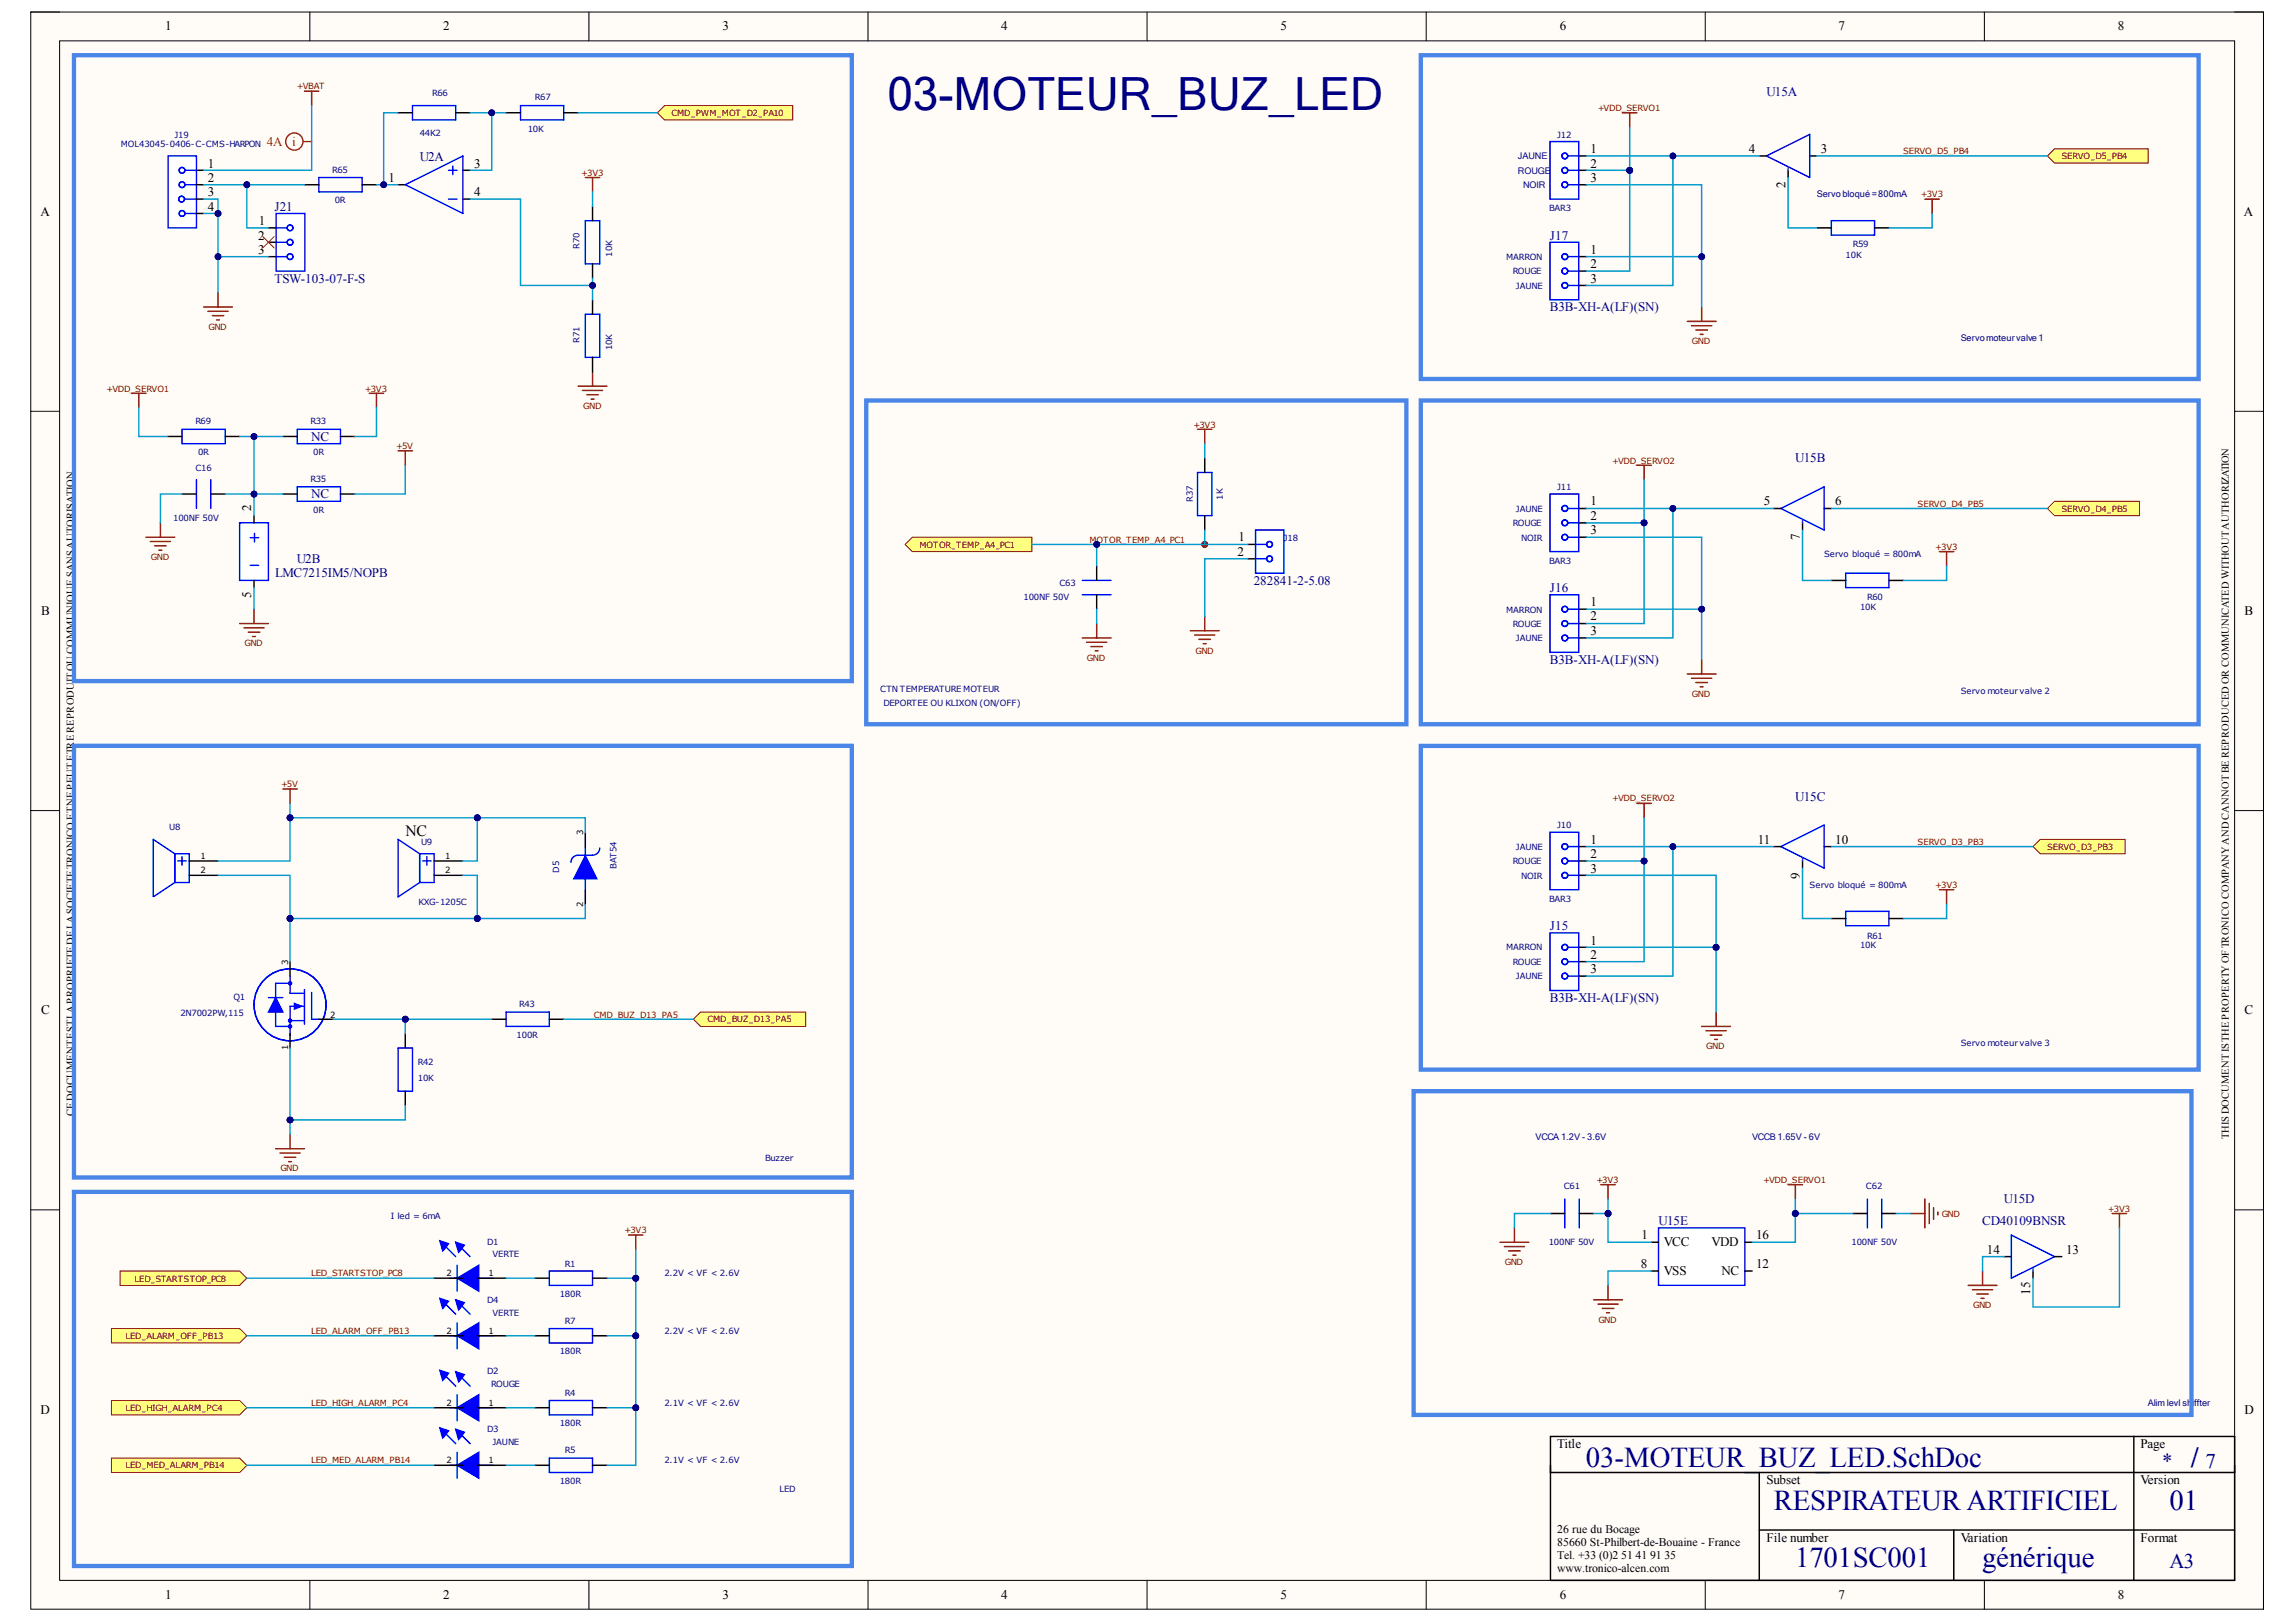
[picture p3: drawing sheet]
<svg xmlns="http://www.w3.org/2000/svg" width="297mm" height="210mm" viewBox="0 0 297 210" stroke-linecap="round" stroke-linejoin="round" font-family="sans-serif">
<defs><g id="words">
<text font-size="5.9" fill="#000080" x="114.8" y="14.3">03-MOTEUR_BUZ_LED</text>
<g font-size="3.7" fill="#000080">
<text x="205.2" y="189.8">03-MOTEUR_BUZ_LED.SchDoc</text>
<text x="283.4" y="189.8">/</text>
<text x="229.4" y="195.3">RESPIRATEUR ARTIFICIEL</text>
<text x="280.6" y="195.3">01</text>
<text x="232.2" y="202.8">1701SC001</text>
<text x="256.4" y="202.8">générique</text>
</g>
<g font-size="2.7" fill="#000080">
<text x="279.7" y="189.9">*</text>
<text x="285.3" y="189.9">7</text>
<text x="280.6" y="202.9">A3</text>
</g>
<text font-size="2" x="52.4" y="108.2">NC</text>
<g font-size="1.7">
<text x="21.4" y="3.9">1</text>
<text x="57.3" y="3.9">2</text>
<text x="93.5" y="3.9">3</text>
<text x="129.5" y="3.9">4</text>
<text x="165.6" y="3.9">5</text>
<text x="201.8" y="3.9">6</text>
<text x="237.8" y="3.9">7</text>
<text x="273.9" y="3.9">8</text>
<text x="26.9" y="21.7">1</text>
<text x="26.9" y="23.6">2</text>
<text x="50.2" y="23.6">1</text>
<text x="61.3" y="21.7">3</text>
<text x="205.7" y="23.6">3</text>
<text x="205.7" y="21.7">2</text>
<text x="205.7" y="19.8">1</text>
<text x="226.2" y="19.8">4</text>
<text x="235.5" y="19.8">3</text>
<text x="5.2" y="28">A</text>
<text x="26.9" y="25.4">3</text>
<text x="26.9" y="27.3">4</text>
<text x="33.5" y="29.1">1</text>
<text x="61.3" y="25.4">4</text>
<text x="231" y="24.3" transform="rotate(-90 231 24.3)">2</text>
<text x="290.3" y="28">A</text>
<text x="33.4" y="32.9">3</text>
<text x="33.4" y="31">2</text>
<text x="205.7" y="34.7">2</text>
<text x="205.7" y="32.9">1</text>
<text x="205.7" y="36.6">3</text>
<text x="205.7" y="65.4">1</text>
<text x="228.2" y="65.4">5</text>
<text x="237.4" y="65.4">6</text>
<text x="32.5" y="66.2" transform="rotate(-90 32.5 66.2)">2</text>
<text x="160.1" y="71.9">2</text>
<text x="160.2" y="70.1">1</text>
<text x="205.7" y="69.1">3</text>
<text x="205.7" y="67.3">2</text>
<text x="232.8" y="69.9" transform="rotate(-90 232.8 69.9)">7</text>
<text x="32.5" y="77.3" transform="rotate(-90 32.5 77.3)">5</text>
<text x="5.3" y="79.6">B</text>
<text x="205.7" y="82.1">3</text>
<text x="205.7" y="80.3">2</text>
<text x="205.7" y="78.4">1</text>
<text x="290.4" y="79.6">B</text>
<text x="205.7" y="112.9">3</text>
<text x="205.7" y="111.1">2</text>
<text x="205.7" y="109.2">1</text>
<text x="227.4" y="109.2">11</text>
<text x="232.8" y="113.7" transform="rotate(-90 232.8 113.7)">9</text>
<text x="237.4" y="109.2">10</text>
<text x="205.7" y="125.9">3</text>
<text x="205.7" y="124.1">2</text>
<text x="205.7" y="122.2">1</text>
<text x="5.3" y="131.3">C</text>
<text x="290.4" y="131.3">C</text>
<text x="212.3" y="160.3">1</text>
<text x="215.2" y="161.3">VCC</text>
<text x="221.4" y="161.3">VDD</text>
<text x="227.1" y="160.3">16</text>
<text x="212.3" y="164.1">8</text>
<text x="215.2" y="165">VSS</text>
<text x="222.7" y="165">NC</text>
<text x="227.1" y="164.1">12</text>
<text x="257" y="162.2">14</text>
<text x="262.6" y="167.5" transform="rotate(-90 262.6 167.5)">15</text>
<text x="267.3" y="162.2">13</text>
<text x="5.2" y="182.9">D</text>
<text x="290.4" y="182.9">D</text>
<text x="201.4" y="187.4">Title</text>
<text x="276.9" y="187.4">Page</text>
<text x="228.5" y="192">Subset</text>
<text x="276.9" y="192">Version</text>
<text x="228.5" y="199.5">File number</text>
<text x="253.6" y="199.5">Variation</text>
<text x="276.9" y="199.5">Format</text>
<text x="21.4" y="206.9">1</text>
<text x="57.3" y="206.9">2</text>
<text x="93.5" y="206.9">3</text>
<text x="129.5" y="206.9">4</text>
<text x="165.6" y="206.9">5</text>
<text x="201.8" y="206.9">6</text>
<text x="237.8" y="206.9">7</text>
<text x="273.9" y="206.9">8</text>
</g>
<g font-size="1.7" fill="#000080">
<text x="228.5" y="12.4">U15A</text>
<text x="54.3" y="20.8">U2A</text>
<text x="35.5" y="27.3">J21</text>
<text x="200.5" y="31">J17</text>
<text x="35.5" y="36.6">TSW-103-07-F-S</text>
<text x="200.5" y="40.3">B3B-XH-A(LF)(SN)</text>
<text x="40.3" y="57">NC</text>
<text x="232.2" y="59.8">U15B</text>
<text x="40.3" y="64.5">NC</text>
<text x="35.6" y="74.7">LMC7215IM5/NOPB</text>
<text x="38.4" y="72.8">U2B</text>
<text x="162.2" y="75.6">282841-2-5.08</text>
<text x="200.5" y="76.6">J16</text>
<text x="200.5" y="85.9">B3B-XH-A(LF)(SN)</text>
<text x="232.2" y="103.6">U15C</text>
<text x="200.5" y="120.4">J15</text>
<text x="200.5" y="129.6">B3B-XH-A(LF)(SN)</text>
<text x="259.2" y="155.7">U15D</text>
<text x="214.5" y="158.5">U15E</text>
<text x="256.4" y="158.5">CD40109BNSR</text>
</g>
<g font-size="1.7" fill="#f00">
<text x="34.5" y="18.9">4A</text>
<text x="37.8" y="18.9">i</text>
</g>
<g font-size="1.5">
<text x="201.4" y="198.4">26 rue du Bocage</text>
<text x="201.4" y="200.1">85660 St-Philbert-de-Bouaine - France</text>
<text x="201.4" y="201.8">Tel. +33 (0)2 51 41 91 35</text>
<text x="201.4" y="203.4">www.tronico-alcen.com</text>
</g>
<g font-size="1.4">
<text x="9.5" y="144.4" transform="rotate(-90 9.5 144.4)">CE DOCUMENTESTLAPROPRIETE DELASOCIETE TRONICO ETNE PEUTETRE REPRODUITOU COMMUNIQUE SANSAUTORISATION</text>
<text x="288.3" y="147.4" transform="rotate(-90 288.3 147.4)">THIS DOCUMENTISTHE PROPERTYOFTRONICO COMPANYANDCANNOTBE REPRODUCEDOR COMMUNICATED WITHOUTAUTHORIZATION</text>
</g>
<g font-size="1.2" fill="#000080">
<text x="196.4" y="20.6">JAUNE</text>
<text x="196.4" y="22.5">ROUGE</text>
<text x="197" y="24.3">NOIR</text>
<text x="235" y="25.5">Servobloqué=800mA</text>
<text x="253.6" y="44.1">Servomoteurvalve1</text>
<text x="198.6" y="147.5">VCCA 1.2V - 3.6V</text>
<text x="226.6" y="147.5">VCCB 1.65V - 6V</text>
<text x="277.8" y="181.9">Alimlevl sh</text>
<text x="283.6" y="181.9">iffter</text>
</g>
<g font-size="1.1" fill="#800000">
<text x="38.4" y="11.6">+VBAT</text>
<text x="86.9" y="15">CMD_PWM_MOT_D2_PA10</text>
<text x="206.7" y="14.3">+VDD_SERVO1</text>
<text x="75.2" y="22.7">+3V3</text>
<text x="246.2" y="19.9">SERVO_D5_PB4</text>
<text x="266.7" y="20.6">SERVO_D5_PB4</text>
<text x="248.5" y="25.5">+3V3</text>
<text x="27" y="42.7">GND</text>
<text x="218.9" y="44.5">GND</text>
<text x="13.8" y="50.7">+VDD_SERVO1</text>
<text x="47.2" y="50.7">+3V3</text>
<text x="75.4" y="52.9">GND</text>
<text x="51.3" y="58.1">+5V</text>
<text x="154.4" y="55.3">+3V3</text>
<text x="208.5" y="60">+VDD_SERVO2</text>
<text x="248" y="65.6">SERVO_D4_PB5</text>
<text x="118.9" y="70.9">MOTOR_TEMP_A4_PC1</text>
<text x="140.9" y="70.2">MOTOR_TEMP_A4_PC1</text>
<text x="250.3" y="71.2">+3V3</text>
<text x="266.7" y="66.2">SERVO_D4_PB5</text>
<text x="19.5" y="72.4">GND</text>
<text x="31.6" y="83.6">GND</text>
<text x="140.6" y="85.5">GND</text>
<text x="154.6" y="84.6">GND</text>
<text x="218.9" y="90.2">GND</text>
<text x="36.4" y="101.8">+5V</text>
<text x="208.5" y="103.7">+VDD_SERVO2</text>
<text x="248" y="109.3">SERVO_D3_PB3</text>
<text x="264.8" y="110">SERVO_D3_PB3</text>
<text x="250.3" y="114.9">+3V3</text>
<text x="76.8" y="131.7">CMD_BUZ_D13_PA5</text>
<text x="91.5" y="132.3">CMD_BUZ_D13_PA5</text>
<text x="220.7" y="135.7">GND</text>
<text x="36.3" y="151.5">GND</text>
<text x="206.5" y="153.1">+3V3</text>
<text x="228.1" y="153.1">+VDD_SERVO1</text>
<text x="80.8" y="159.6">+3V3</text>
<text x="251.2" y="157.5">GND</text>
<text x="272.7" y="156.8">+3V3</text>
<text x="17.4" y="165.8">LED_STARTSTOP_PC8</text>
<text x="40.3" y="165.2">LED_STARTSTOP_PC8</text>
<text x="194.7" y="163.6">GND</text>
<text x="16.2" y="173.3">LED_ALARM_OFF_PB13</text>
<text x="40.3" y="172.6">LED_ALARM_OFF_PB13</text>
<text x="206.8" y="171.2">GND</text>
<text x="255.2" y="169.3">GND</text>
<text x="16.2" y="182.6">LED_HIGH_ALARM_PC4</text>
<text x="40.3" y="181.9">LED_HIGH_ALARM_PC4</text>
<text x="16.2" y="190">LED_MED_ALARM_PB14</text>
<text x="40.3" y="189.3">LED_MED_ALARM_PB14</text>
</g>
<g font-size="1.1" fill="#000080">
<text x="22.6" y="17.8">J19</text>
<text x="54.3" y="17.6">44K2</text>
<text x="55.9" y="12.5">R66</text>
<text x="68.3" y="17.1">10K</text>
<text x="69.2" y="12.9">R67</text>
<text x="201.4" y="17.8">J12</text>
<text x="15.6" y="19">MOL43045-0406-C-CMS-HARPON</text>
<text x="43" y="22.4">R65</text>
<text x="43.3" y="26.3">0R</text>
<text x="200.4" y="27.4">BAR3</text>
<text x="74.9" y="32.3" transform="rotate(-90 74.9 32.3)">R70</text>
<text x="79.2" y="33.2" transform="rotate(-90 79.2 33.2)">10K</text>
<text x="194.8" y="33.6">MARRON</text>
<text x="195.7" y="35.5">ROUGE</text>
<text x="238.7" y="33.4">10K</text>
<text x="239.7" y="32">R59</text>
<text x="196.1" y="37.3">JAUNE</text>
<text x="74.9" y="44.4" transform="rotate(-90 74.9 44.4)">R71</text>
<text x="79.2" y="45.3" transform="rotate(-90 79.2 45.3)">10K</text>
<text x="25.3" y="54.9">R69</text>
<text x="25.6" y="58.9">0R</text>
<text x="40.2" y="54.9">R33</text>
<text x="40.5" y="58.9">0R</text>
<text x="25.3" y="60.9">C16</text>
<text x="40.2" y="62.4">R35</text>
<text x="154.3" y="65" transform="rotate(-90 154.3 65)">R37</text>
<text x="158.2" y="64.6" transform="rotate(-90 158.2 64.6)">1K</text>
<text x="201.4" y="63.5">J11</text>
<text x="22.4" y="67.4">100NF 50V</text>
<text x="40.5" y="66.3">0R</text>
<text x="166.1" y="70">J18</text>
<text x="195.7" y="68.1">ROUGE</text>
<text x="196.1" y="66.2">JAUNE</text>
<text x="196.8" y="70">NOIR</text>
<text x="132.4" y="77.7">100NF 50V</text>
<text x="137" y="75.8">C63</text>
<text x="200.4" y="73">BAR3</text>
<text x="235.9" y="72.1">Servo bloqué = 800mA</text>
<text x="241.5" y="77.7">R60</text>
<text x="194.8" y="79.3">MARRON</text>
<text x="195.7" y="81.1">ROUGE</text>
<text x="196.1" y="83">JAUNE</text>
<text x="240.6" y="78.9">10K</text>
<text x="113.9" y="89.5">CTN TEMPERATURE MOTEUR</text>
<text x="253.6" y="89.7">Servo moteur valve 2</text>
<text x="114.3" y="91.4">DEPORTEE OU KLIXON (ON/OFF)</text>
<text x="21.9" y="107.4">U8</text>
<text x="201.4" y="107.2">J10</text>
<text x="54.5" y="109.3">U9</text>
<text x="72.3" y="112.9" transform="rotate(-90 72.3 112.9)">D5</text>
<text x="79.8" y="112.4" transform="rotate(-90 79.8 112.4)">BAT54</text>
<text x="195.7" y="111.8">ROUGE</text>
<text x="196.1" y="110">JAUNE</text>
<text x="196.8" y="113.7">NOIR</text>
<text x="54.1" y="117.1">KXG-1205C</text>
<text x="200.4" y="116.7">BAR3</text>
<text x="234.1" y="114.9">Servo bloqué = 800mA</text>
<text x="194.8" y="123">MARRON</text>
<text x="195.7" y="124.8">ROUGE</text>
<text x="240.6" y="122.7">10K</text>
<text x="241.5" y="121.4">R61</text>
<text x="23.3" y="131.4">2N7002PW,115</text>
<text x="30.2" y="129.4">Q1</text>
<text x="67.2" y="130.3">R43</text>
<text x="196.1" y="126.7">JAUNE</text>
<text x="54" y="137.8">R42</text>
<text x="66.8" y="134.3">100R</text>
<text x="253.6" y="135.4">Servo moteur valve 3</text>
<text x="54" y="139.9">10K</text>
<text x="99" y="150.3">Buzzer</text>
<text x="202.3" y="153.8">C61</text>
<text x="241.4" y="153.8">C62</text>
<text x="50.6" y="157.7">I led = 6mA</text>
<text x="63" y="161.1">D1</text>
<text x="200.3" y="161.1">100NF 50V</text>
<text x="239.5" y="161.1">100NF 50V</text>
<text x="63.7" y="162.7">VERTE</text>
<text x="72.4" y="167.8">180R</text>
<text x="73.1" y="163.9">R1</text>
<text x="85.9" y="165.2">2.2V &lt; VF &lt; 2.6V</text>
<text x="63" y="168.5">D4</text>
<text x="63.7" y="170.2">VERTE</text>
<text x="73.1" y="171.3">R7</text>
<text x="85.9" y="172.6">2.2V &lt; VF &lt; 2.6V</text>
<text x="63" y="177.8">D2</text>
<text x="63.5" y="179.5">ROUGE</text>
<text x="72.4" y="175.2">180R</text>
<text x="63" y="185.3">D3</text>
<text x="72.4" y="184.5">180R</text>
<text x="73.1" y="180.6">R4</text>
<text x="85.9" y="181.9">2.1V &lt; VF &lt; 2.6V</text>
<text x="63.7" y="187">JAUNE</text>
<text x="72.4" y="192">180R</text>
<text x="73.1" y="188.1">R5</text>
<text x="85.9" y="189.3">2.1V &lt; VF &lt; 2.6V</text>
<text x="100.8" y="193.1">LED</text>
</g>
<g font-size="1.1">
<text x="26" y="111.1">1</text>
<text x="26" y="113">2</text>
<text x="57.6" y="111.1">1</text>
<text x="57.6" y="113">2</text>
<text x="75.4" y="108.1" transform="rotate(-90 75.4 108.1)">3</text>
<text x="75.4" y="117.3" transform="rotate(-90 75.4 117.3)">2</text>
<text x="37.3" y="124.8" transform="rotate(-90 37.3 124.8)">3</text>
<text x="42.7" y="131.7">2</text>
<text x="37.3" y="135.8" transform="rotate(-90 37.3 135.8)">1</text>
<text x="57.8" y="165.2">2</text>
<text x="63.2" y="165.2">1</text>
<text x="57.8" y="172.6">2</text>
<text x="63.2" y="172.6">1</text>
<text x="57.8" y="181.9">2</text>
<text x="63.2" y="181.9">1</text>
<text x="57.8" y="189.3">2</text>
<text x="63.2" y="189.3">1</text>
</g>
</g></defs>
<path d="M4 1.6h288.8v206.6h-288.8z" fill-rule="evenodd" fill="#fffcf8"/>
<path d="M4 1.6h288.8v206.6h-288.8z" fill="none" stroke="#000" stroke-width=".13"/>
<path d="M7.7 5.3h281.4v199.2h-281.4z" fill-rule="evenodd" fill="#fffcf8"/>
<g fill="none" stroke="#000" stroke-width=".13">
<path d="M4 1.6h3.7M7.7 5.3h281.4v199.2h-281.4zM40.1 1.6v3.7M76.2 1.6v3.7M112.3 1.6v3.7M148.4 1.6v3.7M184.5 1.6v3.7M220.6 1.6v3.7M256.7 1.6v3.7M289.1 1.6h3.7v3.7M4 53.2h3.7M289.1 53.2h3.7"/>
<path d="M4 104.9h3.7M289.1 104.9h3.7M4 156.5h3.7M289.1 156.5h3.7M40.1 204.5v3.7M76.2 204.5v3.7M112.3 204.5v3.7M148.4 204.5v3.7M184.5 204.5v3.7M220.6 204.5v3.7M256.7 204.5v3.7M292.8 204.5v3.7"/>
</g>
<circle cx="155.8" cy="70.4" r=".37" fill="#000080"/>
<circle cx="155.8" cy="70.4" r=".37" fill="none" stroke="#000080" stroke-width=".13"/>
<path d="M23.5 63.9h1.9M27.3 63.9h1.8M52.4 133.7v1.9M63.6 131.9h1.9M71.1 131.9h1.8M52.4 141.2v1.8M200.6 185.9h88.5v18.6h-88.5zM200.6 190.5h88.5M227.6 190.5v14M227.6 198h61.5M252.7 198v6.5M276 185.9v18.6" fill="none" stroke="#000" stroke-width=".19"/>
<path d="M25.4 62.1v3.7M27.3 62.1v3.7M37.5 126.3v2.2h1.9M39.4 132.1h-1.9v1.9M39.4 128v4.5M40.3 128.4v3.5h.9M51.5 135.6h1.9v5.6h-1.9zM65.5 130.9h5.6v1.9h-5.6z" fill="none" stroke="#00f" stroke-width=".19"/>
<path d="M35.7 129.1l.9 1.8h-1.9z" fill="#00f"/>
<path d="M34.7 129.1h1.9M35.7 129.1l.9 1.8h-1.9zM35.7 130.9v1.9h1.8M37.5 127.2h-1.8v1.9M39.4 130.2h-1.9v2" fill="none" stroke="#00f" stroke-width=".19"/>
<path d="M38.1 129.8l.9 .4-.9 .4z" fill="#00f"/>
<g fill="none" stroke="#00f" stroke-width=".19">
<path d="M38.1 129.8l.9 .4-.9 .4z"/>
<circle cx="37.5" cy="130" r="4.7"/>
<circle cx="37.5" cy="132.8" r=".18"/>
<circle cx="37.5" cy="132.1" r=".18"/>
<circle cx="37.5" cy="127.2" r=".18"/>
<circle cx="37.5" cy="127.2" r=".19"/>
<circle cx="37.5" cy="132.1" r=".19"/>
<circle cx="37.5" cy="132.8" r=".19"/>
</g>
<path d="M37.5 124.4v1.9M37.5 133.7v1.9M41.2 131.9h1.9" fill="none" stroke="#000" stroke-width=".19"/>
<path d="M75.7 110.7l1.5 3h-3z" fill="#00f"/>
<path d="M22.6 110.5v3.7M22.6 110.5l-2.8-1.9v7.5l2.8-1.9M22.6 110.5h1.9v3.7h-1.9M23 111.4h1.1M23.5 110.8v1.2M75.7 110.7l1.5 3h-3zM75.7 109.6v1.1M75.7 113.7v1.5M77.6 109.7a.93 .93 0 0 1-.9 1h-1.9a.93 .93 0 0 0-.9 .9M58.2 189.6h5.6M59.1 187.9v3.4" fill="none" stroke="#00f" stroke-width=".19"/>
<path d="M24.5 111.4h3.7M24.5 113.3h3.7M75.7 107.7v1.9M75.7 115.2v1.9" fill="none" stroke="#000" stroke-width=".19"/>
<path d="M59.1 189.6h2.8v1.7z" fill="#00f"/>
<path d="M59.1 189.6h2.8v1.7z" fill="none" stroke="#00f" stroke-width=".19"/>
<path d="M59.1 189.6l2.8-1.7v1.7z" fill="#00f"/>
<path d="M59 184.9l1.8 1.9M59.1 189.6l2.8-1.7v1.7z" fill="none" stroke="#00f" stroke-width=".19"/>
<path d="M59 184.9l1.1 .4-.8 .9z" fill-rule="evenodd" fill="#00f"/>
<path d="M57.1 184.9l1.9 1.9M59 184.9l1.1 .4-.8 .9z" fill="none" stroke="#00f" stroke-width=".19"/>
<path d="M56.9 184.8l1.1 .3-.7 1z" fill-rule="evenodd" fill="#00f"/>
<path d="M56.9 184.8l1.1 .3-.7 1zM58.2 182.1h5.6M59.1 180.5v3.3" fill="none" stroke="#00f" stroke-width=".19"/>
<path d="M56.1 189.6h3.8M61.7 189.6h3.8" fill="none" stroke="#000" stroke-width=".19"/>
<path d="M59.1 182.1h2.8v1.7z" fill="#00f"/>
<path d="M59.1 182.1h2.8v1.7z" fill="none" stroke="#00f" stroke-width=".19"/>
<path d="M59.1 182.1l2.8-1.6v1.6z" fill="#00f"/>
<path d="M59 177.5l1.8 1.9M59.1 182.1l2.8-1.6v1.6z" fill="none" stroke="#00f" stroke-width=".19"/>
<path d="M59 177.5l1.1 .4-.8 .9z" fill-rule="evenodd" fill="#00f"/>
<path d="M57.1 177.5l1.9 1.9M59 177.5l1.1 .4-.8 .9z" fill="none" stroke="#00f" stroke-width=".19"/>
<path d="M56.9 177.3l1.1 .4-.7 .9z" fill-rule="evenodd" fill="#00f"/>
<path d="M56.9 177.3l1.1 .4-.7 .9zM58.2 165.4h5.6M59.1 163.7v3.4" fill="none" stroke="#00f" stroke-width=".19"/>
<path d="M56.1 182.1h3.8M61.7 182.1h3.8" fill="none" stroke="#000" stroke-width=".19"/>
<path d="M59.1 165.4h2.8v1.7z" fill="#00f"/>
<path d="M59.1 165.4h2.8v1.7z" fill="none" stroke="#00f" stroke-width=".19"/>
<path d="M59.1 165.4l2.8-1.7v1.7z" fill="#00f"/>
<path d="M58.9 160.7l1.9 1.9M59.1 165.4l2.8-1.7v1.7z" fill="none" stroke="#00f" stroke-width=".19"/>
<path d="M58.9 160.7l1.2 .4-.8 .9z" fill-rule="evenodd" fill="#00f"/>
<path d="M57.1 160.7l1.8 1.9M58.9 160.7l1.2 .4-.8 .9z" fill="none" stroke="#00f" stroke-width=".19"/>
<path d="M56.9 160.5l1.1 .4-.7 1z" fill-rule="evenodd" fill="#00f"/>
<path d="M56.9 160.5l1.1 .4-.7 1zM58.2 172.8h5.6M59.1 171.2v3.3" fill="none" stroke="#00f" stroke-width=".19"/>
<path d="M56.2 165.4h3.7M61.7 165.4h3.8" fill="none" stroke="#000" stroke-width=".19"/>
<path d="M59.1 172.8h2.8v1.7z" fill="#00f"/>
<path d="M59.1 172.8h2.8v1.7z" fill="none" stroke="#00f" stroke-width=".19"/>
<path d="M59.1 172.8l2.8-1.6v1.6z" fill="#00f"/>
<path d="M58.9 168.2l1.9 1.8M59.1 172.8l2.8-1.6v1.6z" fill="none" stroke="#00f" stroke-width=".19"/>
<path d="M58.9 168.2l1.2 .4-.8 .9z" fill-rule="evenodd" fill="#00f"/>
<path d="M57.1 168.2l1.8 1.8M58.9 168.2l1.2 .4-.8 .9z" fill="none" stroke="#00f" stroke-width=".19"/>
<path d="M56.9 168l1.1 .4-.7 .9z" fill-rule="evenodd" fill="#00f"/>
<path d="M154.9 61.1h1.9v5.6h-1.9zM56.9 168l1.1 .4-.7 .9zM71.1 164.5h5.6v1.8h-5.6zM71.1 171.9h5.5v1.9h-5.5zM71.1 181.2h5.5v1.9h-5.5zM71.1 188.7h5.5v1.8h-5.5z" fill="none" stroke="#00f" stroke-width=".19"/>
<path d="M155.8 59.3v1.8M155.8 66.7v1.9M56.1 172.8h3.8M61.7 172.8h3.8M69.2 165.4h1.9M69.2 172.8h1.9M76.6 172.8h1.9M76.7 165.4h1.8M69.2 182.1h1.9M69.2 189.6h1.9M76.6 182.1h1.9M76.6 189.6h1.9" fill="none" stroke="#000" stroke-width=".19"/>
<circle cx="155.8" cy="70.4" r=".37" fill="#800000"/>
<circle cx="155.8" cy="70.4" r=".37" fill="none" stroke="#800000" stroke-width=".13"/>
<path d="M36.6 102.1h1.9M37.5 102.1v1.9M35.7 148.6h3.7M36.2 149.2h2.6M36.8 149.7h1.5M37.3 150.3h.4M37.5 146.8v1.8" fill="none" stroke="#800000" stroke-width=".19"/>
<path d="M89.7 131.9l.9-1h13.6v1.9h-13.6z" fill-rule="evenodd" fill="#ffff80"/>
<path d="M89.7 131.9l.9-1h13.6v1.9h-13.6z" fill="none" stroke="#800000" stroke-width=".13"/>
<g fill="none" stroke="#800000" stroke-width=".19">
<path d="M39.4 11.8h1.8M40.3 11.8v1.9M209.9 14.6h1.8M210.8 14.6v1.9M220.1 39.7v1.9M218.3 41.6h3.7M218.8 42.1h2.6M219.4 42.7h1.5M219.9 43.3h.4M218.3 87.2h3.7M218.8 87.8h2.6M219.4 88.3h1.5"/>
<path d="M219.9 88.9h.4M220.1 85.3v1.9"/>
</g>
<path d="M264.8 20.2l1-1h12.1v1.9h-12.1z" fill-rule="evenodd" fill="#ffff80"/>
<path d="M264.8 20.2l1-1h12.1v1.9h-12.1z" fill="none" stroke="#800000" stroke-width=".13"/>
<path d="M85 14.6l1-.9h16.5v1.8h-16.5z" fill-rule="evenodd" fill="#ffff80"/>
<path d="M85 14.6l1-.9h16.5v1.8h-16.5z" fill="none" stroke="#800000" stroke-width=".13"/>
<path d="M264.8 65.8l1-.9h11v1.8h-11z" fill-rule="evenodd" fill="#ffff80"/>
<path d="M264.8 65.8l1-.9h11v1.8h-11z" fill="none" stroke="#800000" stroke-width=".13"/>
<path d="M74.8 50h3.7M75.3 50.5h2.7M75.9 51.1h1.5M76.5 51.6h.3M76.7 48.1v1.9M18.9 69.5h3.7M19.4 70.1h2.7M20 70.6h1.5M20.6 71.2h.3M20.8 67.6v1.9M211.7 104h1.9M212.7 104v1.8" fill="none" stroke="#800000" stroke-width=".19"/>
<path d="M263 109.5l.9-.9h11v1.9h-11z" fill-rule="evenodd" fill="#ffff80"/>
<path d="M263 109.5l.9-.9h11v1.9h-11z" fill="none" stroke="#800000" stroke-width=".13"/>
<g fill="none" stroke="#800000" stroke-width=".19">
<path d="M47.8 50.9h1.8M48.7 50.9v1.9M51.5 58.3h1.9M52.4 58.3v1.9M32.9 78.8v1.9M31 80.7h3.7M31.6 81.2h2.6M32.1 81.8h1.5M32.7 82.4h.3M220.1 132.8h3.8M220.7 133.4h2.6M221.2 133.9h1.5"/>
<path d="M221.8 134.5h.4M222 130.9v1.9"/>
</g>
<path d="M14.4 181.2h16.6l.9 .9-.9 1h-16.6z" fill-rule="evenodd" fill="#ffff80"/>
<path d="M14.4 181.2h16.6l.9 .9-.9 1h-16.6z" fill="none" stroke="#800000" stroke-width=".13"/>
<path d="M15.5 164.5h15.5l.9 .9-.9 .9h-15.5z" fill-rule="evenodd" fill="#ffff80"/>
<path d="M15.5 164.5h15.5l.9 .9-.9 .9h-15.5z" fill="none" stroke="#800000" stroke-width=".13"/>
<path d="M14.4 171.9h16.6l.9 .9-.9 1h-16.6z" fill-rule="evenodd" fill="#ffff80"/>
<path d="M14.4 171.9h16.6l.9 .9-.9 1h-16.6z" fill="none" stroke="#800000" stroke-width=".13"/>
<path d="M14.4 188.7h16.6l.9 .9-.9 .9h-16.6z" fill-rule="evenodd" fill="#ffff80"/>
<path d="M14.4 188.7h16.6l.9 .9-.9 .9h-16.6z" fill="none" stroke="#800000" stroke-width=".13"/>
<path d="M154.9 55.5h1.9M155.8 55.5v1.9M155.8 79.8v1.8M154 81.6h3.7M154.5 82.2h2.6M155.1 82.7h1.5M155.7 83.3h.3M81.3 159.8h1.9M82.2 159.8v1.9" fill="none" stroke="#800000" stroke-width=".19"/>
<path d="M117.1 70.4l.9-.9h15.5v1.9h-15.5z" fill-rule="evenodd" fill="#ffff80"/>
<path d="M117.1 70.4l.9-.9h15.5v1.9h-15.5z" fill="none" stroke="#800000" stroke-width=".13"/>
<path d="M162.4 68.6h3.7v5.6h-3.7z" fill-rule="evenodd" fill="#fff"/>
<g fill="none" stroke="#00f" stroke-width=".19">
<path d="M162.4 68.6h3.7v5.6h-3.7zM162.4 72.3h1.4M162.4 70.4h1.4"/>
<circle cx="164.2" cy="70.4" r=".37"/>
<circle cx="164.2" cy="72.3" r=".37"/>
</g>
<path d="M161.4 72.3h1M161.4 70.4h1" fill="none" stroke="#000" stroke-width=".19"/>
<path d="M21.7 20.2h3.7v9.3h-3.7z" fill-rule="evenodd" fill="#fff"/>
<g fill="none" stroke="#00f" stroke-width=".19">
<path d="M21.7 20.2h3.7v9.3h-3.7zM23.9 25.8h1.5M23.9 27.6h1.5M23.9 23.9h1.5M23.9 22h1.5M54.3 110.5v3.7M54.3 110.5l-2.8-1.9v7.5l2.8-1.9M54.3 110.5h1.9v3.7h-1.9M54.7 111.4h1.1M55.2 110.8v1.2"/>
<circle cx="23.5" cy="25.8" r=".37"/>
<circle cx="23.5" cy="27.6" r=".37"/>
<circle cx="23.5" cy="22" r=".37"/>
<circle cx="23.5" cy="23.9" r=".37"/>
</g>
<path d="M25.4 22h.9M25.4 23.9h.9M25.4 25.8h.9M25.4 27.6h.9M56.2 111.4h3.7M56.2 113.3h3.7" fill="none" stroke="#000" stroke-width=".19"/>
<path d="M200.5 107.7h3.7v7.4h-3.7z" fill-rule="evenodd" fill="#fff"/>
<g fill="none" stroke="#00f" stroke-width=".19">
<path d="M200.5 107.7h3.7v7.4h-3.7zM202.8 113.3h1.4M202.8 111.4h1.4M202.8 109.5h1.4"/>
<circle cx="202.4" cy="111.4" r=".37"/>
<circle cx="202.4" cy="109.5" r=".37"/>
<circle cx="202.4" cy="113.3" r=".38"/>
<circle cx="202.4" cy="113.3" r=".37"/>
</g>
<path d="M204.3 113.3h.9M204.3 111.4h.9M204.3 109.5h.9" fill="none" stroke="#000" stroke-width=".19"/>
<path d="M200.5 63.9h3.7v7.5h-3.7z" fill-rule="evenodd" fill="#fff"/>
<g fill="none" stroke="#00f" stroke-width=".19">
<path d="M200.5 63.9h3.7v7.5h-3.7zM202.8 69.5h1.4M202.8 67.7h1.4M202.8 65.8h1.4"/>
<circle cx="202.4" cy="69.5" r=".37"/>
<circle cx="202.4" cy="67.7" r=".37"/>
<circle cx="202.4" cy="65.8" r=".38"/>
<circle cx="202.4" cy="65.8" r=".37"/>
</g>
<path d="M204.3 69.5h.9M204.3 67.7h.9M204.3 65.8h.9" fill="none" stroke="#000" stroke-width=".19"/>
<path d="M200.5 18.3h3.7v7.5h-3.7z" fill-rule="evenodd" fill="#fff"/>
<g fill="none" stroke="#00f" stroke-width=".19">
<path d="M200.5 18.3h3.7v7.5h-3.7zM202.8 23.9h1.4M202.8 22h1.4M202.8 20.2h1.4M228.5 20.2l5.6-2.8v5.6zM230.4 65.8l5.6-2.8v5.6zM230.4 109.5l5.6-2.7v5.5zM202.4 155.1v3.8M204.3 155.1v3.8M241.6 155.1v3.8M243.4 155.1v3.8M260.2 159.8l5.6 2.8-5.6 2.8z"/>
<circle cx="202.4" cy="20.2" r=".37"/>
<circle cx="202.4" cy="23.9" r=".38"/>
<circle cx="202.4" cy="22" r=".38"/>
<circle cx="202.4" cy="22" r=".37"/>
<circle cx="202.4" cy="23.9" r=".37"/>
</g>
<g fill="none" stroke="#000" stroke-width=".19">
<path d="M204.3 23.9h.9M204.3 22h.9M204.3 20.2h.9M227.6 20.2h.9M231.3 22v1M234.1 20.2h.9M229.4 65.8h1M233.2 67.7v.9M236 65.8h.9M229.4 109.5h1M233.2 111.4v.9M236 109.5h.9"/>
<path d="M200.6 157h1.8M204.3 157h1.8M239.7 157h1.9M243.4 157h1.9M259.2 162.6h1M263 164.5v.9M265.8 162.6h.9"/>
</g>
<g fill="none" stroke="#f00" stroke-width=".19">
<path d="M39.2 18.3h1.1"/>
<circle cx="38.1" cy="18.3" r="1.12"/>
</g>
<path d="M9.6 7.1h100.6v81h-100.6zM183.8 7.1h100.6v41.9h-100.6zM112.1 51.8h69.8v41.9h-69.8zM183.8 51.8h100.6v41.9h-100.6zM9.6 96.5h100.6v55.9h-100.6zM183.8 96.5h100.6v41.9h-100.6zM9.6 154.2h100.6v48.4h-100.6zM182.9 141.2h100.6v41.9h-100.6z" fill="none" stroke="#4a86e8" stroke-width=".56"/>
<g fill="none" stroke="#800000" stroke-width=".19">
<path d="M207.1 153.3h1.8M208 153.3v1.8M231.3 153.3h1.9M232.2 153.3v1.8M247.1 157h1.9M249 155.1v3.8M249.6 155.7v2.6M250.1 156.3v1.5M250.7 156.8v.4M206.1 168.2h3.8M206.7 168.7h2.6M207.3 169.3h1.5"/>
<path d="M207.8 169.9h.4M208 166.3v1.9"/>
</g>
<path d="M231.3 21.7v.3M233.2 67.3v.4M233.2 111v.4M263 164.1v.4" fill="none" stroke="#15c" stroke-width=".19"/>
<path d="M214.5 158.9h11.2v7.4h-11.2z" fill-rule="evenodd" fill="#fff"/>
<path d="M52.4 23.9l7.5-3.7v7.4zM58 25.8h1.1M58 22h1.1M58.6 21.5v1.1M236.9 28.6h5.6v1.8h-5.6zM140 75.1h3.7M140 77h3.7M238.8 74.2h5.5v1.8h-5.5zM238.8 117.9h5.5v1.9h-5.5zM214.5 158.9h11.2v7.4h-11.2z" fill="none" stroke="#00f" stroke-width=".19"/>
<g fill="none" stroke="#000" stroke-width=".19">
<path d="M51.5 23.9h.9M59.9 25.8h.9M59.9 22h.9M235 29.5h1.9M242.5 29.5h1.8M141.9 73.2v1.9M141.9 77v1.8M236.9 75.1h1.9M244.3 75.1h1.9M236.9 118.9h1.9M244.3 118.9h1.9M213.6 164.5h.9"/>
<path d="M213.6 160.7h.9M225.7 164.5h.9M225.7 160.7h.9"/>
</g>
<g fill="none" stroke="#800000" stroke-width=".19">
<path d="M249 25.8h1.9M249.9 25.8v1.8M250.9 71.4h1.8M251.8 71.4v1.8M140 82.5h3.7M140.6 83.1h2.6M141.1 83.7h1.5M141.7 84.2h.3M141.9 80.7v1.8M250.9 115.1h1.8M251.8 115.1v1.9M195.9 158.9v1.8"/>
<path d="M273.2 157h1.9M274.2 157v1.9M194 160.7h3.8M194.6 161.3h2.6M195.2 161.9h1.4M195.7 162.4h.4"/>
</g>
<path d="M31 67.6h3.7v7.5h-3.7z" fill-rule="evenodd" fill="#fff"/>
<path d="M53.4 13.7h5.5v1.8h-5.5zM67.3 13.7h5.6v1.8h-5.6zM41.2 23h5.6v1.8h-5.6zM75.7 28.6h1.9v5.5h-1.9zM23.5 55.5h5.6v1.9h-5.6zM38.5 55.5h5.5v1.9h-5.5zM75.7 40.7h1.9v5.5h-1.9zM31 67.6h3.7v7.5h-3.7zM32.4 73.1h1.1M32.4 69.6h1.1M32.9 69v1.1M38.5 63h5.5v1.9h-5.5z" fill="none" stroke="#00f" stroke-width=".19"/>
<g fill="none" stroke="#000" stroke-width=".19">
<path d="M51.5 14.6h1.9M58.9 14.6h1.9M65.5 14.6h1.8M72.9 14.6h1.9M39.4 23.9h1.8M46.8 23.9h1.9M76.7 26.7v1.9M76.7 34.1v1.9M76.7 38.8v1.9M21.7 56.5h1.8M29.1 56.5h1.9M36.6 56.5h1.9"/>
<path d="M44 56.5h1.9M76.7 46.2v1.9M32.9 66.7v.9M32.9 75.1v.9M36.6 63.9h1.9M44 63.9h1.9"/>
</g>
<g fill="none" stroke="#800000" stroke-width=".19">
<path d="M26.3 39.7h3.8M28.2 37.9v1.8M75.7 23h1.9M76.7 23v1.8M17 50.9h1.9M18 50.9v1.9M26.9 40.3h2.6M27.5 40.8h1.4M28 41.4h.4M211.7 60.2h1.9M212.7 60.2v1.9M254.6 166.3h3.7"/>
<path d="M255.2 166.9h2.6M255.7 167.4h1.5M256.3 168h.3M256.5 164.5v1.8"/>
</g>
<path d="M200.5 77h3.7v7.4h-3.7z" fill-rule="evenodd" fill="#fff"/>
<g fill="none" stroke="#00f" stroke-width=".19">
<path d="M200.5 77h3.7v7.4h-3.7zM202.8 78.8h1.4M202.8 82.5h1.4M202.8 80.7h1.4"/>
<circle cx="202.4" cy="78.8" r=".37"/>
<circle cx="202.4" cy="80.7" r=".37"/>
<circle cx="202.4" cy="82.5" r=".38"/>
<circle cx="202.4" cy="82.5" r=".37"/>
</g>
<path d="M204.3 78.8h.9M204.3 82.5h.9M204.3 80.7h.9" fill="none" stroke="#000" stroke-width=".19"/>
<path d="M200.5 120.7h3.7v7.5h-3.7z" fill-rule="evenodd" fill="#fff"/>
<g fill="none" stroke="#00f" stroke-width=".19">
<path d="M200.5 120.7h3.7v7.5h-3.7zM202.8 126.3h1.4M202.8 124.4h1.4M202.8 122.6h1.4"/>
<circle cx="202.4" cy="122.6" r=".37"/>
<circle cx="202.4" cy="124.4" r=".38"/>
<circle cx="202.4" cy="126.3" r=".38"/>
<circle cx="202.4" cy="126.3" r=".37"/>
<circle cx="202.4" cy="124.4" r=".37"/>
</g>
<path d="M204.3 126.3h.9M204.3 124.4h.9M204.3 122.6h.9" fill="none" stroke="#000" stroke-width=".19"/>
<path d="M200.5 31.3h3.7v7.5h-3.7z" fill-rule="evenodd" fill="#fff"/>
<g fill="none" stroke="#00f" stroke-width=".19">
<path d="M200.5 31.3h3.7v7.5h-3.7zM202.8 36.9h1.4M202.8 35.1h1.4M202.8 33.2h1.4"/>
<circle cx="202.4" cy="36.9" r=".37"/>
<circle cx="202.4" cy="33.2" r=".38"/>
<circle cx="202.4" cy="35.1" r=".38"/>
<circle cx="202.4" cy="35.1" r=".37"/>
<circle cx="202.4" cy="33.2" r=".37"/>
</g>
<path d="M204.3 36.9h.9M204.3 35.1h.9M204.3 33.2h.9" fill="none" stroke="#000" stroke-width=".19"/>
<path d="M35.7 27.6h3.7v7.5h-3.7z" fill-rule="evenodd" fill="#fff"/>
<g fill="none" stroke="#00f" stroke-width=".19">
<path d="M35.7 27.6h3.7v7.5h-3.7zM35.7 33.2h1.4M35.7 31.3h1.4M35.7 29.5h1.4"/>
<circle cx="37.5" cy="33.2" r=".37"/>
<circle cx="37.5" cy="31.3" r=".37"/>
<circle cx="37.5" cy="29.5" r=".37"/>
</g>
<path d="M34.7 33.2h1M34.7 31.3h1M34.7 29.5h1" fill="none" stroke="#000" stroke-width=".19"/>
<path d="M34 30.6l1.5 1.5M35.5 30.6l-1.5 1.5" fill="none" stroke="#f00" stroke-width=".13"/>
<path d="M232.2 155.1v1.9" fill="none" stroke="#009cca" stroke-width=".19"/>
<circle cx="232.2" cy="157" r=".38" fill="#000080"/>
<circle cx="232.2" cy="157" r=".38" fill="none" stroke="#000080" stroke-width=".13"/>
<path d="M26.3 27.6h1.9v10.3M18 52.8v3.7h3.7M23.5 63.9h-2.7v3.7" fill="none" stroke="#009cca" stroke-width=".19"/>
<circle cx="28.2" cy="27.6" r=".37" fill="#000080"/>
<circle cx="28.2" cy="27.6" r=".37" fill="none" stroke="#000080" stroke-width=".13"/>
<circle cx="28.2" cy="33.2" r=".37" fill="#000080"/>
<circle cx="28.2" cy="33.2" r=".37" fill="none" stroke="#000080" stroke-width=".13"/>
<path d="M26.3 25.8h1.9v1.8" fill="none" stroke="#009cca" stroke-width=".19"/>
<circle cx="28.2" cy="27.6" r=".37" fill="#000080"/>
<circle cx="28.2" cy="27.6" r=".37" fill="none" stroke="#000080" stroke-width=".13"/>
<path d="M26.3 23.9h13.1" fill="none" stroke="#009cca" stroke-width=".19"/>
<circle cx="31.9" cy="23.9" r=".37" fill="#000080"/>
<circle cx="31.9" cy="23.9" r=".37" fill="none" stroke="#000080" stroke-width=".13"/>
<path d="M40.3 13.7v8.3h-14M28.2 113.3h9.3v5.5" fill="none" stroke="#009cca" stroke-width=".19"/>
<circle cx="37.5" cy="118.8" r=".37" fill="#000080"/>
<circle cx="37.5" cy="118.8" r=".37" fill="none" stroke="#000080" stroke-width=".13"/>
<path d="M37.5 105.8v5.6h-9.3" fill="none" stroke="#009cca" stroke-width=".19"/>
<circle cx="37.5" cy="105.8" r=".37" fill="#000080"/>
<circle cx="37.5" cy="105.8" r=".37" fill="none" stroke="#000080" stroke-width=".13"/>
<path d="M29.1 63.9h3.8v2.8" fill="none" stroke="#009cca" stroke-width=".19"/>
<circle cx="32.9" cy="63.9" r=".37" fill="#000080"/>
<circle cx="32.9" cy="63.9" r=".37" fill="none" stroke="#000080" stroke-width=".13"/>
<path d="M31 56.5h1.9v7.4" fill="none" stroke="#009cca" stroke-width=".19"/>
<circle cx="32.9" cy="63.9" r=".37" fill="#000080"/>
<circle cx="32.9" cy="63.9" r=".37" fill="none" stroke="#000080" stroke-width=".13"/>
<circle cx="32.9" cy="56.5" r=".37" fill="#000080"/>
<circle cx="32.9" cy="56.5" r=".37" fill="none" stroke="#000080" stroke-width=".13"/>
<path d="M32.9 63.9h3.7M31.9 172.8h24.2M31.9 165.4h24.3M31.9 189.6h24.2M31.9 182.1h24.2" fill="none" stroke="#009cca" stroke-width=".19"/>
<circle cx="32.9" cy="63.9" r=".37" fill="#000080"/>
<circle cx="32.9" cy="63.9" r=".37" fill="none" stroke="#000080" stroke-width=".13"/>
<path d="M32.9 56.5h3.7" fill="none" stroke="#009cca" stroke-width=".19"/>
<circle cx="32.9" cy="56.5" r=".37" fill="#000080"/>
<circle cx="32.9" cy="56.5" r=".37" fill="none" stroke="#000080" stroke-width=".13"/>
<path d="M52.4 143v1.9h-14.9" fill="none" stroke="#009cca" stroke-width=".19"/>
<circle cx="37.5" cy="144.9" r=".37" fill="#000080"/>
<circle cx="37.5" cy="144.9" r=".37" fill="none" stroke="#000080" stroke-width=".13"/>
<path d="M37.5 118.8h24.2" fill="none" stroke="#009cca" stroke-width=".19"/>
<circle cx="61.7" cy="118.8" r=".37" fill="#000080"/>
<circle cx="61.7" cy="118.8" r=".37" fill="none" stroke="#000080" stroke-width=".13"/>
<circle cx="37.5" cy="118.8" r=".37" fill="#000080"/>
<circle cx="37.5" cy="118.8" r=".37" fill="none" stroke="#000080" stroke-width=".13"/>
<path d="M37.5 105.8h24.2" fill="none" stroke="#009cca" stroke-width=".19"/>
<circle cx="61.7" cy="105.8" r=".37" fill="#000080"/>
<circle cx="61.7" cy="105.8" r=".37" fill="none" stroke="#000080" stroke-width=".13"/>
<circle cx="37.5" cy="105.8" r=".37" fill="#000080"/>
<circle cx="37.5" cy="105.8" r=".37" fill="none" stroke="#000080" stroke-width=".13"/>
<path d="M43.1 131.9h9.3" fill="none" stroke="#009cca" stroke-width=".19"/>
<circle cx="52.4" cy="131.9" r=".37" fill="#000080"/>
<circle cx="52.4" cy="131.9" r=".37" fill="none" stroke="#000080" stroke-width=".13"/>
<path d="M48.7 23.9h2.8M48.7 52.8v3.7h-2.8M52.4 60.2v3.7h-6.5" fill="none" stroke="#009cca" stroke-width=".19"/>
<circle cx="49.6" cy="23.9" r=".37" fill="#000080"/>
<circle cx="49.6" cy="23.9" r=".37" fill="none" stroke="#000080" stroke-width=".13"/>
<path d="M51.5 14.6h-1.9v9.3" fill="none" stroke="#009cca" stroke-width=".19"/>
<circle cx="49.6" cy="23.9" r=".37" fill="#000080"/>
<circle cx="49.6" cy="23.9" r=".37" fill="none" stroke="#000080" stroke-width=".13"/>
<path d="M52.4 131.9h11.2" fill="none" stroke="#009cca" stroke-width=".19"/>
<circle cx="52.4" cy="131.9" r=".37" fill="#000080"/>
<circle cx="52.4" cy="131.9" r=".37" fill="none" stroke="#000080" stroke-width=".13"/>
<path d="M59.9 113.3h1.8v5.5" fill="none" stroke="#009cca" stroke-width=".19"/>
<circle cx="61.7" cy="118.8" r=".37" fill="#000080"/>
<circle cx="61.7" cy="118.8" r=".37" fill="none" stroke="#000080" stroke-width=".13"/>
<path d="M61.7 105.8v5.6h-1.8" fill="none" stroke="#009cca" stroke-width=".19"/>
<circle cx="61.7" cy="105.8" r=".37" fill="#000080"/>
<circle cx="61.7" cy="105.8" r=".37" fill="none" stroke="#000080" stroke-width=".13"/>
<path d="M60.8 25.8h6.5v11.1h9.4" fill="none" stroke="#009cca" stroke-width=".19"/>
<circle cx="76.6" cy="36.9" r=".37" fill="#000080"/>
<circle cx="76.6" cy="36.9" r=".37" fill="none" stroke="#000080" stroke-width=".13"/>
<path d="M60.8 14.6h2.8v7.4h-2.8" fill="none" stroke="#009cca" stroke-width=".19"/>
<circle cx="63.6" cy="14.6" r=".37" fill="#000080"/>
<circle cx="63.6" cy="14.6" r=".37" fill="none" stroke="#000080" stroke-width=".13"/>
<path d="M75.7 117.1v1.7h-14" fill="none" stroke="#009cca" stroke-width=".19"/>
<circle cx="61.7" cy="118.8" r=".37" fill="#000080"/>
<circle cx="61.7" cy="118.8" r=".37" fill="none" stroke="#000080" stroke-width=".13"/>
<path d="M61.7 105.8h14v1.9" fill="none" stroke="#009cca" stroke-width=".19"/>
<circle cx="61.7" cy="105.8" r=".37" fill="#000080"/>
<circle cx="61.7" cy="105.8" r=".37" fill="none" stroke="#000080" stroke-width=".13"/>
<path d="M63.6 14.6h1.9" fill="none" stroke="#009cca" stroke-width=".19"/>
<circle cx="63.6" cy="14.6" r=".37" fill="#000080"/>
<circle cx="63.6" cy="14.6" r=".37" fill="none" stroke="#000080" stroke-width=".13"/>
<path d="M74.8 14.6h10.2M72.9 131.9h16.8M65.5 172.8h3.7M65.5 165.4h3.7M65.5 189.6h3.7M65.5 182.1h3.7M82.2 182.1v7.5h-3.7" fill="none" stroke="#009cca" stroke-width=".19"/>
<circle cx="82.2" cy="182.1" r=".37" fill="#000080"/>
<circle cx="82.2" cy="182.1" r=".37" fill="none" stroke="#000080" stroke-width=".13"/>
<path d="M78.5 182.1h3.7" fill="none" stroke="#009cca" stroke-width=".19"/>
<circle cx="82.2" cy="182.1" r=".37" fill="#000080"/>
<circle cx="82.2" cy="182.1" r=".37" fill="none" stroke="#000080" stroke-width=".13"/>
<path d="M78.5 172.8h3.7" fill="none" stroke="#009cca" stroke-width=".19"/>
<circle cx="82.2" cy="172.8" r=".37" fill="#000080"/>
<circle cx="82.2" cy="172.8" r=".37" fill="none" stroke="#000080" stroke-width=".13"/>
<path d="M78.5 165.4h3.7" fill="none" stroke="#009cca" stroke-width=".19"/>
<circle cx="82.2" cy="165.4" r=".37" fill="#000080"/>
<circle cx="82.2" cy="165.4" r=".37" fill="none" stroke="#000080" stroke-width=".13"/>
<path d="M133.5 70.4h22.3" fill="none" stroke="#009cca" stroke-width=".19"/>
<circle cx="141.9" cy="70.4" r=".37" fill="#000080"/>
<circle cx="141.9" cy="70.4" r=".37" fill="none" stroke="#000080" stroke-width=".13"/>
<path d="M155.8 70.4h5.6M161.4 72.3h-5.6v7.5M229.4 109.5h-13v16.8h-11.2M200.6 157h-4.7v1.9" fill="none" stroke="#009cca" stroke-width=".19"/>
<circle cx="216.4" cy="109.5" r=".37" fill="#000080"/>
<circle cx="216.4" cy="109.5" r=".37" fill="none" stroke="#000080" stroke-width=".13"/>
<path d="M212.7 111.4v13h-7.5" fill="none" stroke="#009cca" stroke-width=".19"/>
<circle cx="212.7" cy="111.4" r=".37" fill="#000080"/>
<circle cx="212.7" cy="111.4" r=".37" fill="none" stroke="#000080" stroke-width=".13"/>
<path d="M205.2 122.6h16.8" fill="none" stroke="#009cca" stroke-width=".19"/>
<circle cx="222" cy="122.6" r=".37" fill="#000080"/>
<circle cx="222" cy="122.6" r=".37" fill="none" stroke="#000080" stroke-width=".13"/>
<path d="M205.2 113.3h16.8v9.3" fill="none" stroke="#009cca" stroke-width=".19"/>
<circle cx="222" cy="122.6" r=".37" fill="#000080"/>
<circle cx="222" cy="122.6" r=".37" fill="none" stroke="#000080" stroke-width=".13"/>
<path d="M205.2 111.4h7.5" fill="none" stroke="#009cca" stroke-width=".19"/>
<circle cx="212.7" cy="111.4" r=".37" fill="#000080"/>
<circle cx="212.7" cy="111.4" r=".37" fill="none" stroke="#000080" stroke-width=".13"/>
<path d="M205.2 109.5h11.2" fill="none" stroke="#009cca" stroke-width=".19"/>
<circle cx="216.4" cy="109.5" r=".37" fill="#000080"/>
<circle cx="216.4" cy="109.5" r=".37" fill="none" stroke="#000080" stroke-width=".13"/>
<path d="M229.4 65.8h-13v16.7h-11.2" fill="none" stroke="#009cca" stroke-width=".19"/>
<circle cx="216.4" cy="65.8" r=".37" fill="#000080"/>
<circle cx="216.4" cy="65.8" r=".37" fill="none" stroke="#000080" stroke-width=".13"/>
<path d="M212.7 67.7v13h-7.5" fill="none" stroke="#009cca" stroke-width=".19"/>
<circle cx="212.7" cy="67.7" r=".37" fill="#000080"/>
<circle cx="212.7" cy="67.7" r=".37" fill="none" stroke="#000080" stroke-width=".13"/>
<path d="M205.2 69.5h14.9v9.3h-14.9" fill="none" stroke="#009cca" stroke-width=".19"/>
<circle cx="220.1" cy="78.8" r=".37" fill="#000080"/>
<circle cx="220.1" cy="78.8" r=".37" fill="none" stroke="#000080" stroke-width=".13"/>
<path d="M205.2 67.7h7.5" fill="none" stroke="#009cca" stroke-width=".19"/>
<circle cx="212.7" cy="67.7" r=".37" fill="#000080"/>
<circle cx="212.7" cy="67.7" r=".37" fill="none" stroke="#000080" stroke-width=".13"/>
<path d="M205.2 65.8h11.2" fill="none" stroke="#009cca" stroke-width=".19"/>
<circle cx="216.4" cy="65.8" r=".37" fill="#000080"/>
<circle cx="216.4" cy="65.8" r=".37" fill="none" stroke="#000080" stroke-width=".13"/>
<path d="M227.6 20.2h-11.2v16.7h-11.2" fill="none" stroke="#009cca" stroke-width=".19"/>
<circle cx="216.4" cy="20.2" r=".37" fill="#000080"/>
<circle cx="216.4" cy="20.2" r=".37" fill="none" stroke="#000080" stroke-width=".13"/>
<path d="M210.8 22v13.1h-5.6" fill="none" stroke="#009cca" stroke-width=".19"/>
<circle cx="210.8" cy="22" r=".38" fill="#000080"/>
<circle cx="210.8" cy="22" r=".38" fill="none" stroke="#000080" stroke-width=".13"/>
<path d="M205.2 33.2h14.9" fill="none" stroke="#009cca" stroke-width=".19"/>
<circle cx="220.1" cy="33.2" r=".37" fill="#000080"/>
<circle cx="220.1" cy="33.2" r=".37" fill="none" stroke="#000080" stroke-width=".13"/>
<path d="M205.2 23.9h14.9v15.8" fill="none" stroke="#009cca" stroke-width=".19"/>
<circle cx="220.1" cy="33.2" r=".37" fill="#000080"/>
<circle cx="220.1" cy="33.2" r=".37" fill="none" stroke="#000080" stroke-width=".13"/>
<path d="M205.2 22h5.6" fill="none" stroke="#009cca" stroke-width=".19"/>
<circle cx="210.8" cy="22" r=".38" fill="#000080"/>
<circle cx="210.8" cy="22" r=".38" fill="none" stroke="#000080" stroke-width=".13"/>
<path d="M205.2 20.2h11.2" fill="none" stroke="#009cca" stroke-width=".19"/>
<circle cx="216.4" cy="20.2" r=".37" fill="#000080"/>
<circle cx="216.4" cy="20.2" r=".37" fill="none" stroke="#000080" stroke-width=".13"/>
<path d="M206.1 157h1.9" fill="none" stroke="#009cca" stroke-width=".19"/>
<circle cx="208" cy="157" r=".37" fill="#000080"/>
<circle cx="208" cy="157" r=".37" fill="none" stroke="#000080" stroke-width=".13"/>
<path d="M208 157v3.7h5.6M213.6 164.5h-5.6v1.8" fill="none" stroke="#009cca" stroke-width=".19"/>
<circle cx="208" cy="157" r=".37" fill="#000080"/>
<circle cx="208" cy="157" r=".37" fill="none" stroke="#000080" stroke-width=".13"/>
<path d="M232.2 157v3.7h-5.6" fill="none" stroke="#009cca" stroke-width=".19"/>
<circle cx="232.2" cy="157" r=".38" fill="#000080"/>
<circle cx="232.2" cy="157" r=".38" fill="none" stroke="#000080" stroke-width=".13"/>
<path d="M231.3 23v6.5h3.7M232.2 157h7.5" fill="none" stroke="#009cca" stroke-width=".19"/>
<circle cx="232.2" cy="157" r=".38" fill="#000080"/>
<circle cx="232.2" cy="157" r=".38" fill="none" stroke="#000080" stroke-width=".13"/>
<g fill="none" stroke="#009cca" stroke-width=".19">
<path d="M235 20.2h29.8M249.9 27.6v1.9h-5.6M32.9 76v2.8M233.2 68.6v6.5h3.7M236.9 65.8h27.9M251.8 73.2v1.9h-5.6M233.2 112.3v6.6h3.7M236.9 109.5h26.1M251.8 117v1.9h-5.6M37.5 144.9v1.9M245.3 157h1.8M274.2 158.9v10.2h-11.2v-3.7"/>
<path d="M259.2 162.6h-2.7v1.9"/>
</g>
<circle cx="37.5" cy="144.9" r=".37" fill="#000080"/>
<circle cx="37.5" cy="144.9" r=".37" fill="none" stroke="#000080" stroke-width=".13"/>
<path d="M37.5 135.6v9.3" fill="none" stroke="#009cca" stroke-width=".19"/>
<circle cx="37.5" cy="144.9" r=".37" fill="#000080"/>
<circle cx="37.5" cy="144.9" r=".37" fill="none" stroke="#000080" stroke-width=".13"/>
<path d="M37.5 118.8v5.6" fill="none" stroke="#009cca" stroke-width=".19"/>
<circle cx="37.5" cy="118.8" r=".37" fill="#000080"/>
<circle cx="37.5" cy="118.8" r=".37" fill="none" stroke="#000080" stroke-width=".13"/>
<path d="M37.5 104v1.8" fill="none" stroke="#009cca" stroke-width=".19"/>
<circle cx="37.5" cy="105.8" r=".37" fill="#000080"/>
<circle cx="37.5" cy="105.8" r=".37" fill="none" stroke="#000080" stroke-width=".13"/>
<path d="M52.4 131.9v1.8" fill="none" stroke="#009cca" stroke-width=".19"/>
<circle cx="52.4" cy="131.9" r=".37" fill="#000080"/>
<circle cx="52.4" cy="131.9" r=".37" fill="none" stroke="#000080" stroke-width=".13"/>
<path d="M76.7 36v2.8" fill="none" stroke="#009cca" stroke-width=".19"/>
<circle cx="76.6" cy="36.9" r=".37" fill="#000080"/>
<circle cx="76.6" cy="36.9" r=".37" fill="none" stroke="#000080" stroke-width=".13"/>
<path d="M76.7 24.8v1.9M82.2 172.8v9.3" fill="none" stroke="#009cca" stroke-width=".19"/>
<circle cx="82.2" cy="182.1" r=".37" fill="#000080"/>
<circle cx="82.2" cy="182.1" r=".37" fill="none" stroke="#000080" stroke-width=".13"/>
<circle cx="82.2" cy="172.8" r=".37" fill="#000080"/>
<circle cx="82.2" cy="172.8" r=".37" fill="none" stroke="#000080" stroke-width=".13"/>
<path d="M82.2 165.4v7.4" fill="none" stroke="#009cca" stroke-width=".19"/>
<circle cx="82.2" cy="172.8" r=".37" fill="#000080"/>
<circle cx="82.2" cy="172.8" r=".37" fill="none" stroke="#000080" stroke-width=".13"/>
<circle cx="82.2" cy="165.4" r=".37" fill="#000080"/>
<circle cx="82.2" cy="165.4" r=".37" fill="none" stroke="#000080" stroke-width=".13"/>
<path d="M82.2 161.7v3.7" fill="none" stroke="#009cca" stroke-width=".19"/>
<circle cx="82.2" cy="165.4" r=".37" fill="#000080"/>
<circle cx="82.2" cy="165.4" r=".37" fill="none" stroke="#000080" stroke-width=".13"/>
<path d="M141.9 70.4v2.8M141.9 78.8v1.9" fill="none" stroke="#009cca" stroke-width=".19"/>
<circle cx="141.9" cy="70.4" r=".37" fill="#000080"/>
<circle cx="141.9" cy="70.4" r=".37" fill="none" stroke="#000080" stroke-width=".13"/>
<path d="M155.8 57.4v1.9M155.8 68.6v1.8M208 155.1v1.9" fill="none" stroke="#009cca" stroke-width=".19"/>
<circle cx="208" cy="157" r=".37" fill="#000080"/>
<circle cx="208" cy="157" r=".37" fill="none" stroke="#000080" stroke-width=".13"/>
<path d="M210.8 16.5v5.5" fill="none" stroke="#009cca" stroke-width=".19"/>
<circle cx="210.8" cy="22" r=".38" fill="#000080"/>
<circle cx="210.8" cy="22" r=".38" fill="none" stroke="#000080" stroke-width=".13"/>
<path d="M212.7 105.8v5.6" fill="none" stroke="#009cca" stroke-width=".19"/>
<circle cx="212.7" cy="111.4" r=".37" fill="#000080"/>
<circle cx="212.7" cy="111.4" r=".37" fill="none" stroke="#000080" stroke-width=".13"/>
<path d="M212.7 62.1v5.6" fill="none" stroke="#009cca" stroke-width=".19"/>
<circle cx="212.7" cy="67.7" r=".37" fill="#000080"/>
<circle cx="212.7" cy="67.7" r=".37" fill="none" stroke="#000080" stroke-width=".13"/>
<path d="M220.1 78.8v6.5" fill="none" stroke="#009cca" stroke-width=".19"/>
<circle cx="220.1" cy="78.8" r=".37" fill="#000080"/>
<circle cx="220.1" cy="78.8" r=".37" fill="none" stroke="#000080" stroke-width=".13"/>
<path d="M222 122.6v8.3" fill="none" stroke="#009cca" stroke-width=".19"/>
<circle cx="222" cy="122.6" r=".37" fill="#000080"/>
<circle cx="222" cy="122.6" r=".37" fill="none" stroke="#000080" stroke-width=".13"/>
<path d="M31.9 23.9v5.6h2.8" fill="none" stroke="#009cca" stroke-width=".19"/>
<circle cx="31.9" cy="23.9" r=".37" fill="#000080"/>
<circle cx="31.9" cy="23.9" r=".37" fill="none" stroke="#000080" stroke-width=".13"/>
<path d="M28.2 33.2h6.5" fill="none" stroke="#009cca" stroke-width=".19"/>
<circle cx="28.2" cy="33.2" r=".37" fill="#000080"/>
<circle cx="28.2" cy="33.2" r=".37" fill="none" stroke="#000080" stroke-width=".13"/>
<path d="M225.7 14.7h14.6M46.5 29.7h16.4M227.8 61.2h18.1M20.1 117h11.2M227.6 104.7h12M214.7 167.3h10.4" fill="none" stroke="#fffcf8" stroke-width="1.8"/>
<use href="#words"/>
</svg>
